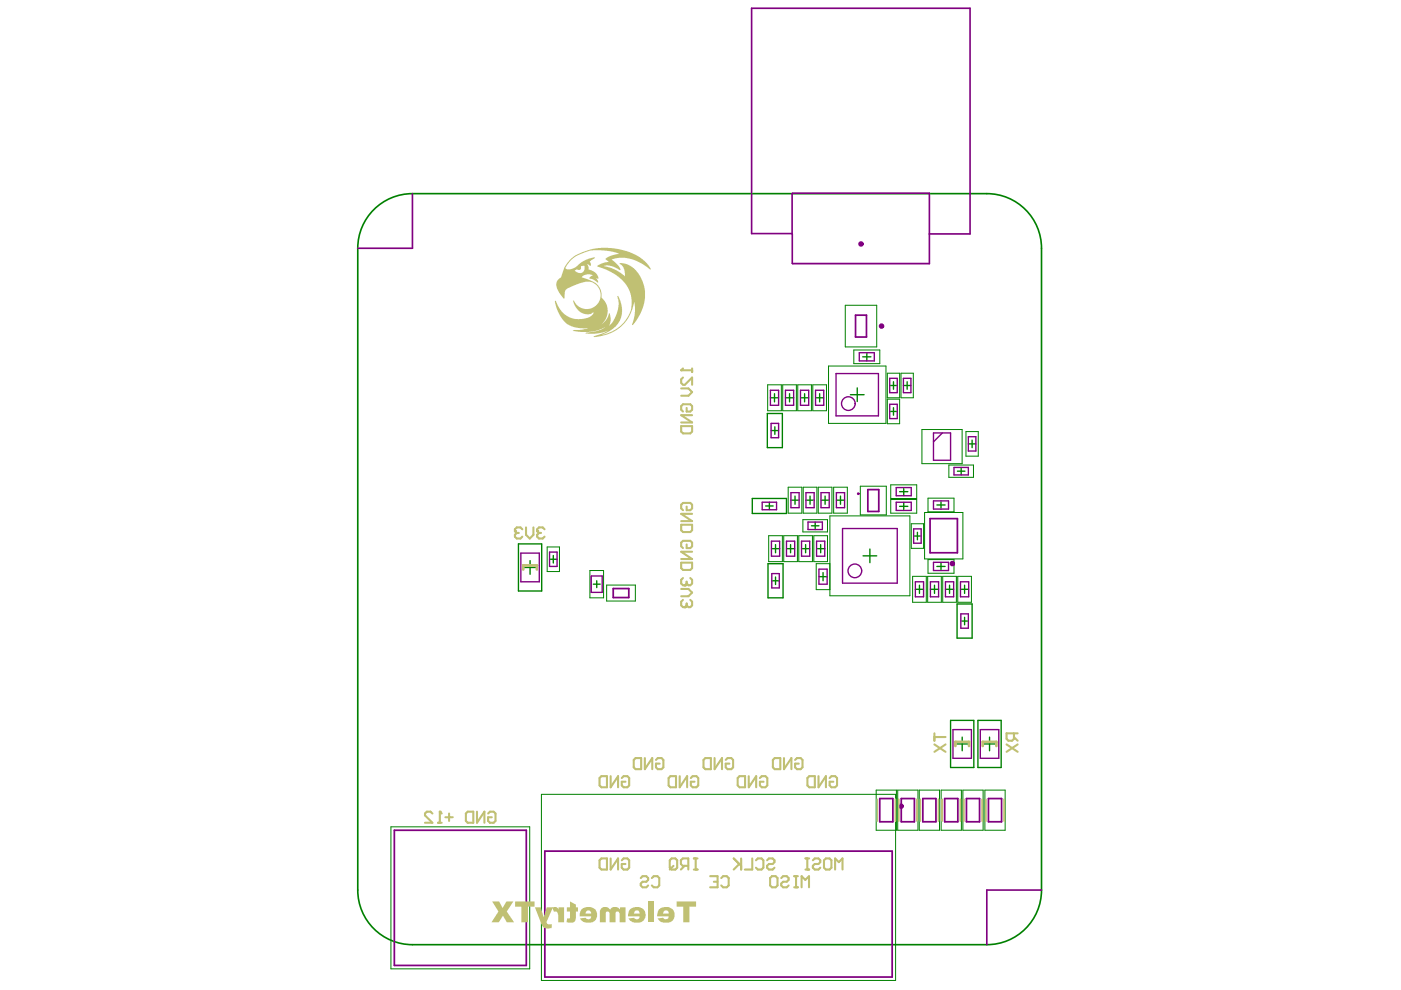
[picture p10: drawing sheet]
<svg xmlns="http://www.w3.org/2000/svg" width="297mm" height="210mm" viewBox="0 0 297 210" stroke-linecap="round" stroke-linejoin="round" font-family="sans-serif">
<g fill="none" stroke="#008000" stroke-width=".21">
<path d="M175.7 77.6h12.1v12.2h-12.1zM179.2 64.7h6.7v8.9h-6.7zM181 74.2h5.5v2.9h-5.5zM188.1 79.1h2.6v5.2h-2.6zM191 79.1h2.6v5.2h-2.6zM162.8 81.6h2.9v5.5h-2.9zM166 81.6h2.8v5.5h-2.8zM169.1 81.6h2.9v5.5h-2.9zM172.3 81.6h2.9v5.5h-2.9zM188.1 84.6h2.6v5.2h-2.6zM195.5 91.1h8.5v7.2h-8.5zM201.2 98.6h5.2v2.6h-5.2z"/>
<path d="M204.8 91.5h2.6v5.2h-2.6zM116 116h2.6v5.2h-2.6zM163 113.6h2.9v5.5h-2.9zM166.2 113.6h2.9v5.5h-2.9zM167.1 103.3h2.9v5.5h-2.9zM169.4 113.6h2.9v5.5h-2.9zM170.2 110.2h5.2v2.6h-5.2zM170.3 103.3h2.9v5.5h-2.9zM172.5 113.6h2.9v5.5h-2.9zM173.5 103.3h2.9v5.5h-2.9zM176 109.4h16.9v16.9h-16.9zM176 119.5h-2.9v5.5h2.9"/>
<path d="M176.8 103.3h2.8v5.5h-2.8zM182.4 103.1h5.5v6.1h-5.5zM188.9 102.8h5.5v2.9h-5.5zM188.9 105.9h5.5v2.9h-5.5zM193.2 111h2.6v5.3h-2.6zM196 108.7h8.1v9.8h-8.1zM196.8 105.6h5.5v2.9h-5.5zM196.8 118.6h5.5v2.9h-5.5zM125.1 121h2.9v5.8h-2.9zM128.6 124h6.1v3.4h-6.1zM193.5 122.2h2.9v5.5h-2.9zM196.7 122.2h2.9v5.5h-2.9z"/>
<path d="M199.9 122.2h2.9v5.5h-2.9zM203.1 122.2h2.9v5.5h-2.9zM82.9 175.3h29.4v30.1h-29.4zM114.8 168.4h75.1v39.5h-75.1zM185.8 167.5h4.3v8.5h-4.3zM190.3 167.5h4.3v8.5h-4.3zM194.9 167.5h4.3v8.5h-4.3zM199.5 167.5h4.3v8.5h-4.3zM204.1 167.5h4.3v8.5h-4.3zM208.8 167.5h4.3v8.5h-4.3z"/>
</g>
<g fill="none" stroke="#008000" stroke-width=".29">
<path d="M182.9 75.7h1.8M183.8 74.8v1.7M162.7 87.7h3.2v7.2h-3.2zM163.3 84.3h1.8M163.5 91.3h1.6M164.2 83.5v1.7M164.3 90.5v1.6M166.5 84.3h1.8M167.4 83.5v1.7M169.7 84.3h1.8M170.6 83.5v1.7M172.9 84.3h1.7"/>
<path d="M173.8 83.5v1.7M180.3 83.7h2.9M181.8 82.2v2.9M188.6 81.7h1.6M188.6 87.2h1.6M189.4 80.9v1.6M189.4 86.4v1.6M191.5 81.7h1.6M192.3 80.9v1.6M203 99.9h1.6M203.8 99.1v1.6M205.3 94.1h1.6"/>
<path d="M206.1 93.3v1.6M109.9 115.3h4.9v10h-4.9zM112.4 118.9v2.9M116.5 118.6h1.6M117.3 117.8v1.6M159.5 105.7h7.2v3.2h-7.2zM162.3 107.3h1.6M162.8 119.5h3.2v7.3h-3.2zM163.1 106.5v1.6M163.6 116.3h1.7M164.4 115.5v1.7M166.7 116.3h1.8"/>
<path d="M167.6 115.5v1.7M167.7 106h1.7M168.6 105.2v1.7M169.9 116.3h1.8M170.8 115.5v1.7M170.9 106h1.7M171.7 105.2v1.7M172 111.5h1.6M172.8 110.7v1.6M173.1 116.3h1.8M174 115.5v1.7M174.1 106h1.7"/>
<path d="M174.9 105.2v1.7M177.3 106h1.8M178.2 105.2v1.7M183 117.9h2.9M184.4 116.4v2.9M190.7 107.4h1.8M190.7 104.2h1.8M191.6 103.4v1.7M191.6 106.5v1.7M193.7 113.7h1.6M194.5 112.9v1.6M198.6 107.1h1.8"/>
<path d="M199.5 106.2v1.7M199.5 119.2v1.8M110.9 120.3h2.9M125.8 123.9h1.4M126.5 123.1v1.5M163.6 123.1h1.6M164.4 122.3v1.6M173.6 122.3h1.8M174.5 121.4v1.7M194.1 124.9h1.7M194.9 124.1v1.7M197.3 124.9h1.7"/>
<path d="M198.1 124.1v1.7M198.6 120.1h1.8M200.5 124.9h1.7M201.3 124.1v1.7M202.9 128.1h3.2v7.2h-3.2zM203.6 124.9h1.8M203.7 131.7h1.6M204.5 124.1v1.7M204.5 130.9v1.6M201.5 152.7h5v10h-5zM202.6 157.7h2.9M204 156.3v2.9"/>
<path d="M207.3 152.7h5v10h-5zM208.4 157.7h2.9M209.8 156.3v2.9"/>
</g>
<path d="M79.2 44.4a11.6 11.6 0 0 1 8.3-3.3h121.7a11.6 11.6 0 0 1 11.6 11.5v136.1a11.6 11.6 0 0 1-11.6 11.6h-121.7a11.6 11.6 0 0 1-11.6-11.6v-136.1a11.5 11.5 0 0 1 3.3-8.2z" fill="none" stroke="#008000" stroke-width=".35"/>
<g fill="none" stroke="#800080" stroke-width=".37">
<path d="M168.1 41h28.9M168.1 55.9h28.9M181.4 66.8h2.3v4.7h-2.3zM184 103.8h2.3v4.6h-2.3zM197.2 110h5.8v7.2h-5.8zM130 124.8h3.3v1.9h-3.3zM83.6 176h28v28.7h-28zM186.5 169.3h2.8v4.9h-2.8zM191.1 169.3h2.8v4.9h-2.8zM195.7 169.3h2.7v4.9h-2.7zM200.3 169.3h2.8v4.9h-2.8zM204.9 169.3h2.8v4.9h-2.8z"/>
<path d="M209.6 169.3h2.8v4.9h-2.8zM115.5 180.5h73.7v26.7h-73.7z"/>
</g>
<path d="M87.5 41.1v11.5h-11.6M168.1 41l-.2 .1v8.5M197 41v14.9M197 49.6h8.7v-47.8h-46.3v47.7h8.5l.2 6.4M220.8 188.7h-11.6v11.6" fill="none" stroke="#800080" stroke-width=".35"/>
<g fill="none" stroke="#800080" stroke-width=".29">
<path d="M177.3 79.2h8.9v9h-8.9zM182.2 74.8h3.2v1.7h-3.2zM163.3 82.7h1.8v3.2h-1.8zM163.5 89.8h1.6v3h-1.6zM166.5 82.7h1.8v3.2h-1.8zM169.7 82.7h1.8v3.2h-1.8zM172.9 82.7h1.7v3.2h-1.7zM188.6 80.2h1.6v3.1h-1.6zM188.6 85.7h1.6v3.1h-1.6zM191.5 80.2h1.6v3.1h-1.6zM197.9 91.8h3.6v5.8h-3.6zM199.8 91.8l-1.9 1.9"/>
<path d="M202.3 99.1h3v1.6h-3zM205.3 92.6h1.6v3h-1.6zM110.4 117.3h3.9v6.1h-3.9zM116.5 117.1h1.6v3h-1.6zM161.6 106.5h3v1.6h-3zM163.6 114.7h1.7v3.2h-1.7zM166.7 114.7h1.8v3.2h-1.8zM167.7 104.5h1.7v3.1h-1.7zM169.9 114.7h1.8v3.2h-1.8zM170.9 104.5h1.7v3.1h-1.7zM171.3 110.7h3.1v1.6h-3.1zM173.1 114.7h1.8v3.2h-1.8z"/>
<path d="M174.1 104.5h1.7v3.1h-1.7zM177.3 104.5h1.8v3.1h-1.8zM178.6 112.1h11.6v11.5h-11.6zM190 103.4h3.2v1.7h-3.2zM190 106.5h3.2v1.7h-3.2zM193.7 112.1h1.6v3.1h-1.6zM197.9 106.2h3.2v1.7h-3.2zM197.9 119.2h3.2v1.8h-3.2zM125.4 122.1h2.3v3.5h-2.3zM163.6 121.6h1.6v3.1h-1.6zM173.6 120.7h1.8v3.2h-1.8zM194.1 123.4h1.7v3.1h-1.7z"/>
<path d="M197.3 123.4h1.7v3.1h-1.7zM200.5 123.4h1.7v3.1h-1.7zM203.6 123.4h1.8v3.1h-1.8zM203.7 130.2h1.6v3h-1.6zM202 154.7h4v6.1h-4zM207.8 154.7h4v6.1h-4z"/>
<circle cx="179.9" cy="85.6" r="1.45"/>
<circle cx="182" cy="104.7" r=".14"/>
<circle cx="181.2" cy="121" r="1.45"/>
</g>
<g fill="none" stroke="#800080" stroke-width=".58">
<circle cx="182.5" cy="51.7" r=".29"/>
<circle cx="186.9" cy="69.1" r=".29"/>
<circle cx="191" cy="170.9" r=".29"/>
</g>
<circle cx="201.9" cy="119.5" r=".14" fill="none" stroke="#800080" stroke-width=".87"/>
<path d="M120.7 55.2l-1.1 1.5-.6 2.1-.8 .6-.3 .7 .2 1.2 1.3 1.9a.28 .28 0 0 0 .3-.1 .28 .28 0 0 0 0-.4v-.8l.5-.7 2-.9 2-.6 1.3 .1 .9 .5 .6 .8 .3 1.1v1l-.4 1-.8 .8-.9 .4-1.2 .1-.7-.2-.9-.5-.7-1-.2-.1 .6 1.4 1 1.1 1.3 .5 1-.1 .1-.3h.4l-.2 .3-.7 .6-1.2 .4h-2.1l-1.5-.6-1.5-1.4-.8-1.7a.18 .18 0 0 0-.3 0 .18 .18 0 0 0 .1 .3l.3 1.3 .7 1.4 1.4 1.7 1 .6 .9 .2 1.5 .2h1.1l-1.2 .3-1.7 .1-.3 .2 1.6 .2 2.4-.1 1.6-.3 1.2-.7-.2 .3-1.4 .6-2.2 .3-.3 .2h2.6l2.2-.6-.7 .4-2.1 .7-.3 .2 1.4-.1 1.8-.4 1.1-.6 1.5-1 1.1-1.1 .7-1 .7-1.7 .4-1.4 .1 2.1-.2 1.3-.3 1.1a.16 .16 0 0 0 0 .3 .16 .16 0 0 0 .2-.2l.8-1.1 .8-1.2 .5-1.5 .3-1.3v-2.6l-.9-2.3-.6-1-.9-.9-.6-.4-1.2-.5-1.1-.1 .8 .9 .3 .8v1.1l-1.1-.9-1.3-.7-2.1-.6 1-.1 .7 .1 1.9 .9-.5-1-1.4-1.3 1.4-.3h1.5l2.4 .6 1.3 .7 1.6 1.2v-.3l-.3-.5-1.1-1.2-1.8-1.2-1.9-.8-2.7-.6-2.7-.1-1.8 .3-2.2 .7-1.4 .6zM121 55.2l1.1-.9 3.1-1.2 3.5 .1 1.7 .3 .8 .3-1.3 .3-1.2 .6a.26 .26 0 0 0-.3 .2 .26 .26 0 0 0 .3 .3l.3 .4-1.3 .2-.9 .4-.2 .3 3.1 1.2 1.4 .9 1.1 1.1 .9 1.2 .6 1.3 .2 1.2v1.4l-.4 1.6-.5 1-.9 1.2-.8 .7-1.4 .9-2.2 .8h-.1l1.4-.6 .9-.6 1.3-1.4 .6-1.7v-2l-.5-1.5-.3-.5-.2 .2 .4 1.2-.1 1.3-.4 1.3-.7 1.5-.8 .8 .3-.9v-.7l-.2-.8-.2-.2-.4 1.2-1.1 1.1 1-1.3 .3-1.6-.5-1.6-.9-1.1v-1l-.2-.7-.4-.8-.7-.6-1.6-.8-1.3-.4 .3-.3 .4-.2 1.3-.1 .4 .2-.5 .2-.3 .5 .9 .1 1 .7-.1-.6-.3-.2h.5l-.4-1-.6-.6-1.1-.4v-.5l-.3-.6 .8 .4-.1-.7a.3 .3 0 0 1-.1-.3 .3 .3 0 0 1 .3-.2l.8-.6-1.3 .2-1.3 .6-2.1 1.5-.6 .2-.8-.1a.27 .27 0 0 1-.2-.2 .27 .27 0 0 1 .2-.3zM121.9 57.3l.3-.2 .8 .1 .2-.2v-.6l.6-.1 .1 .2v.8l-.6 .6-.8-.1-.6-.3z" fill="#c0c073"/>
<path d="M186 169.5v4.6M189.8 169.5v4.6M190.6 169.5v4.6M194.4 169.5v4.6M195.1 169.5v4.6M199 169.5v4.6M199.8 169.5v4.6M203.6 169.5v4.6M204.4 169.5v4.6M208.2 169.5v4.6M209 169.5v4.6M212.9 169.5v4.6" fill="none" stroke="#c0c073" stroke-width=".37"/>
<path d="M110.9 120.7v-.8h2.9v.8M202.6 158.2v-.9h2.9v.9M208.4 158.2v-.9h2.9v.9" fill="none" stroke="#c0c073" stroke-width=".58"/>
<g fill="#c0c073">
<path d="M143.5 191.1h4.1v1.1h-1.4v3.3h-1.3v-3.3h-1.4z"/>
<path d="M137.5 191.1h1.2v4.4h-1.2z"/>
<path d="M127.4 192.7a1.31 1.31 0 0 1 2 .1 1.28 1.28 0 0 1 2.1 0v-.4h1.1v3.1h-1.2v-1.6a.46 .46 0 0 0-.2-.6 .46 .46 0 0 0-.6 .2l-.1 2h-1.3v-1.6a.44 .44 0 0 0-.3-.6 .44 .44 0 0 0-.5 .5v1.7h-1.2v-2.4z"/>
<path d="M120.8 191.1l1.3 .7v.6h.4v.9h-.4v1.1a1.01 1.01 0 0 1-1.3 1.2l-.7-.1 .2-.8h.5v-1.4h-.6v-.9h.6z"/>
<path d="M117.1 192.5a.84 .84 0 0 1 1.3 .4v-.5h1.2v3.1h-1.3v-1a.87 .87 0 0 0-.8-1.2z"/>
<path d="M113.4 192.4h1.3l.6 2.1 .6-2.1h1.3l-1.4 3.1a.75 .75 0 0 0 1.2 .4l-.1 .9a1.69 1.69 0 0 1-2.1-.8z"/>
<path d="M109.2 191.1h4.1v1.1h-1.4v3.3h-1.4v-3.3h-1.3z"/>
<path d="M104.4 191.1h1.4l.8 1.4 .8-1.4h1.4l-1.4 2.2 1.6 2.2h-1.6l-.8-1.4-.8 1.4h-1.6l1.5-2.2z"/>
<path d="M140.7 193.3a.59 .59 0 0 1 .7-.2 .59 .59 0 0 1 .4 .6h-1.2zM139.7 192.8l-.2 .4-.2 1.1h2.5a.64 .64 0 0 1-.5 .6 .64 .64 0 0 1-.7-.3l-1.2 .1a2.12 2.12 0 0 0 3.4 .2 1.73 1.73 0 0 0-.2-2 1.73 1.73 0 0 0-1.9-.5l-.6 .1z"/>
<path d="M134.5 193.3a.61 .61 0 0 1 .8-.3 .61 .61 0 0 1 .4 .7h-1.3zM133.4 193l-.3 1.3h2.6a.62 .62 0 0 1-.5 .6 .62 .62 0 0 1-.7-.3l-1.2 .1a2.12 2.12 0 0 0 3.2 .3 1.79 1.79 0 0 0-.1-2.2 1.79 1.79 0 0 0-2.2-.3z"/>
<path d="M124.3 193.2a.61 .61 0 0 1 .7-.1 .61 .61 0 0 1 .3 .6h-1.1zM123.3 192.8l-.2 .3-.2 1.2h2.4a.6 .6 0 0 1-.3 .6 .6 .6 0 0 1-.6-.1l-.2-.2-1.2 .1a1.59 1.59 0 0 0 1.6 .9 1.7 1.7 0 0 0 2-1.9 1.7 1.7 0 0 0-2.4-1.3l-.6 .1z"/>
</g>
<path d="M144.4 78.5h2.3M146.7 78.1v.8" fill="none" stroke="#c0c073" stroke-width=".44"/>
<circle cx="144.4" cy="78.5" r=".22" fill="#c0c073"/>
<path d="M144.8 78.1l-.4 .4M144.4 90.3h2.3v1.2l-.3 .4h-1.6l-.4-.4zM144.4 82.4h1.6l.7 .7-.7 .8h-1.6M144.8 80l-.4 .4v.8l.4 .4h.4l1.5-1.6v1.6M145.6 86.5v.8h.8l.3-.4v-.8l-.3-.4h-1.6l-.4 .4v.8l.4 .4M146.7 88h-2.3l2.3 1.6h-2.3M144.4 111.3h2.3v1.1l-.3 .4h-1.6l-.4-.4zM145.6 107.4v.8h.8l.3-.4v-.8l-.3-.4h-1.6l-.4 .4v.8l.4 .4M146.7 108.9h-2.3l2.3 1.6h-2.3M144.8 122.6l-.4 .3v.8l.4 .4h.4" fill="none" stroke="#c0c073" stroke-width=".44"/>
<circle cx="145.2" cy="124.1" r=".22" fill="#c0c073"/>
<path d="M144.4 124.9h1.6l.7 .7-.7 .8h-1.6M144.8 127.2l-.4 .4v.7l.4 .4h.4M145.6 123.7l-.4 .4M145.6 123.3v.4M146.4 122.6l.3 .3v.8l-.3 .4h-.4l-.4-.4" fill="none" stroke="#c0c073" stroke-width=".44"/>
<circle cx="145.2" cy="128.7" r=".22" fill="#c0c073"/>
<g fill="none" stroke="#c0c073" stroke-width=".44">
<path d="M144.4 119.3h2.3v1.2l-.3 .3h-1.6l-.4-.3zM145.6 115.4v.8h.8l.3-.4v-.7l-.3-.4h-1.6l-.4 .4v.7l.4 .4M146.7 117h-2.3l2.3 1.5h-2.3M145.6 128.3l-.4 .4M145.6 128v.3M146.4 127.2l.3 .4v.7l-.3 .4h-.4l-.4-.4M92.9 174.4h.7M93.2 172.1v2.3M94.4 173.3h1.6M95.2 172.5v1.6M98.8 172.5l.4-.4h1.1v2.3h-1.1l-.4-.3zM101.1 172.1v2.3l1.6-2.3v2.3"/>
<path d="M103.5 172.5l.4-.4h.8l.4 .4v1.6l-.4 .3h-.8l-.4-.3v-.8h.8"/>
</g>
<circle cx="93.2" cy="172.1" r=".22" fill="#c0c073"/>
<g fill="none" stroke="#c0c073" stroke-width=".44">
<path d="M115.5 112.2l-.4-.4h-.8l-.4 .4v.4M91.7 172.5l-.4-.4h-.8l-.4 .4v.4l1.6 1.5h-1.6M93.2 172.1l.4 .4M127.1 165l.4-.4h1.2v2.3h-1.2l-.4-.4zM129.5 164.6v2.3l1.5-2.3v2.3M131.8 165l.4-.4h.8l.4 .4v1.5l-.4 .4h-.8l-.4-.4v-.8h.8M134.4 161.1l.4-.4h1.1v2.4h-1.1l-.4-.4zM136.7 160.7v2.4l1.6-2.4v2.4M139.1 161.1l.4-.4h.8l.3 .4v1.6l-.3 .4h-.8l-.4-.4v-.8h.8M141.8 165l.3-.4h1.2v2.3h-1.2l-.3-.4zM144.1 164.6v2.3l1.6-2.3v2.3M146.5 165l.4-.4h.7l.4 .4v1.5l-.4 .4h-.7l-.4-.4v-.8h.8"/>
<path d="M149.2 161.1l.3-.4h1.2v2.4h-1.2l-.3-.4zM151.5 160.7v2.4l1.6-2.4v2.4M153.9 161.1l.4-.4h.7l.4 .4v1.6l-.4 .4h-.7l-.4-.4v-.8h.7M156.4 165l.4-.4h1.2v2.3h-1.2l-.4-.4zM158.8 164.6v2.3l1.5-2.3v2.3M161.1 165l.4-.4h.8l.4 .4v1.5l-.4 .4h-.8l-.4-.4v-.8h.8M163.9 161.1l.4-.4h1.1v2.4h-1.1l-.4-.4zM166.2 160.7v2.4l1.6-2.4v2.4M168.6 161.1l.4-.4h.8l.3 .4v1.6l-.3 .4h-.8l-.4-.4v-.8h.8M171.2 165l.4-.4h1.2v2.3h-1.2l-.4-.4zM173.5 164.6v2.3l1.6-2.3v2.3M175.9 165l.4-.4h.8l.4 .4v1.5l-.4 .4h-.8l-.4-.4v-.8h.8"/>
<path d="M127.5 182h1.2v2.4h-1.2l-.4-.4v-1.6zM129.5 182v2.4l1.5-2.4v2.4M131.8 182.4l.4-.4h.8l.4 .4v1.6l-.4 .4h-.8l-.4-.4v-.8h.8M135.9 186.2l.3-.4h.8l.4 .4v.4l-.4 .4h-.8l-.3 .3v.4l.3 .4h.8l.4-.4M138.2 186.2l.4-.4h.8l.4 .4v1.5l-.4 .4h-.8l-.4-.4M142 182.4l.4-.4h.8l.4 .4v1.6l-.4 .4h-.8l-.4-.4zM142.8 183.6l-.8 .8M145.1 183.6l-.7 .8M145.9 183.6h-1.1l-.4-.4v-.8l.4-.4h1.1v2.4M147.1 182h.8M147.1 184.4h.8M147.5 182v2.4"/>
<path d="M150.6 185.8h1.5v2.3h-1.5M151.3 187h.8M152.9 186.2l.4-.4h.8l.4 .4v1.5l-.4 .4h-.8l-.4-.4M155.6 182l1.5 1.6M156.7 183.2l-1.1 1.2M157.1 182v2.4M159.5 182v2.4h-1.6M160.3 182.4l.4-.4h.8l.3 .4v1.6l-.3 .4h-.8l-.4-.4M162.6 182.4l.4-.4h.8l.4 .4v.4l-.4 .4h-.8l-.4 .4v.4l.4 .4h.8l.4-.4M163.3 186.2l.4-.4h.8l.3 .4v1.5l-.3 .4h-.8l-.4-.4zM165.6 186.2l.4-.4h.8l.4 .4v.4l-.4 .4h-.8l-.4 .3v.4l.4 .4h.8l.4-.4M168.4 185.8h.8"/>
<path d="M168.4 188.1h.8M168.8 185.8v2.3M170 188.1v-2.3l.7 .8 .8-.8v2.3M170.8 182h.8M170.8 184.4h.8M171.2 182v2.4M172.3 182.4l.4-.4h.8l.4 .4v.4l-.4 .4h-.8l-.4 .4v.4l.4 .4h.8l.4-.4M175.1 182h.8l.4 .4v1.6l-.4 .4h-.8l-.4-.4v-1.6zM177.1 184.4v-2.4l.7 .8 .8-.8v2.4"/>
</g>
<circle cx="113.9" cy="112.6" r=".22" fill="#c0c073"/>
<path d="M110.7 112.2l-.4-.4h-.7l-.4 .4v.4M111.5 111.8v1.6l.8 .8 .8-.8v-1.6M113.9 112.6l.4 .4M114.3 113h.4M114.3 113l-.4 .4v.4l.4 .4h.8l.4-.4" fill="none" stroke="#c0c073" stroke-width=".44"/>
<circle cx="109.2" cy="112.6" r=".22" fill="#c0c073"/>
<path d="M109.2 112.6l.4 .4M109.6 113h.4M109.6 113l-.4 .4v.4l.4 .4h.7l.4-.4M198.1 155.5v1.6M198.1 156.3h2.4M198.1 157.8l2.4 1.6M200.5 157.8l-2.4 1.6M213.4 157.8l2.4 1.6M215 155.5v1.2l-.4 .4h-.8l-.4-.4v-1.2h2.4M215 156.3l.8 .8M215.8 157.8l-2.4 1.6" fill="none" stroke="#c0c073" stroke-width=".44"/>
</svg>
